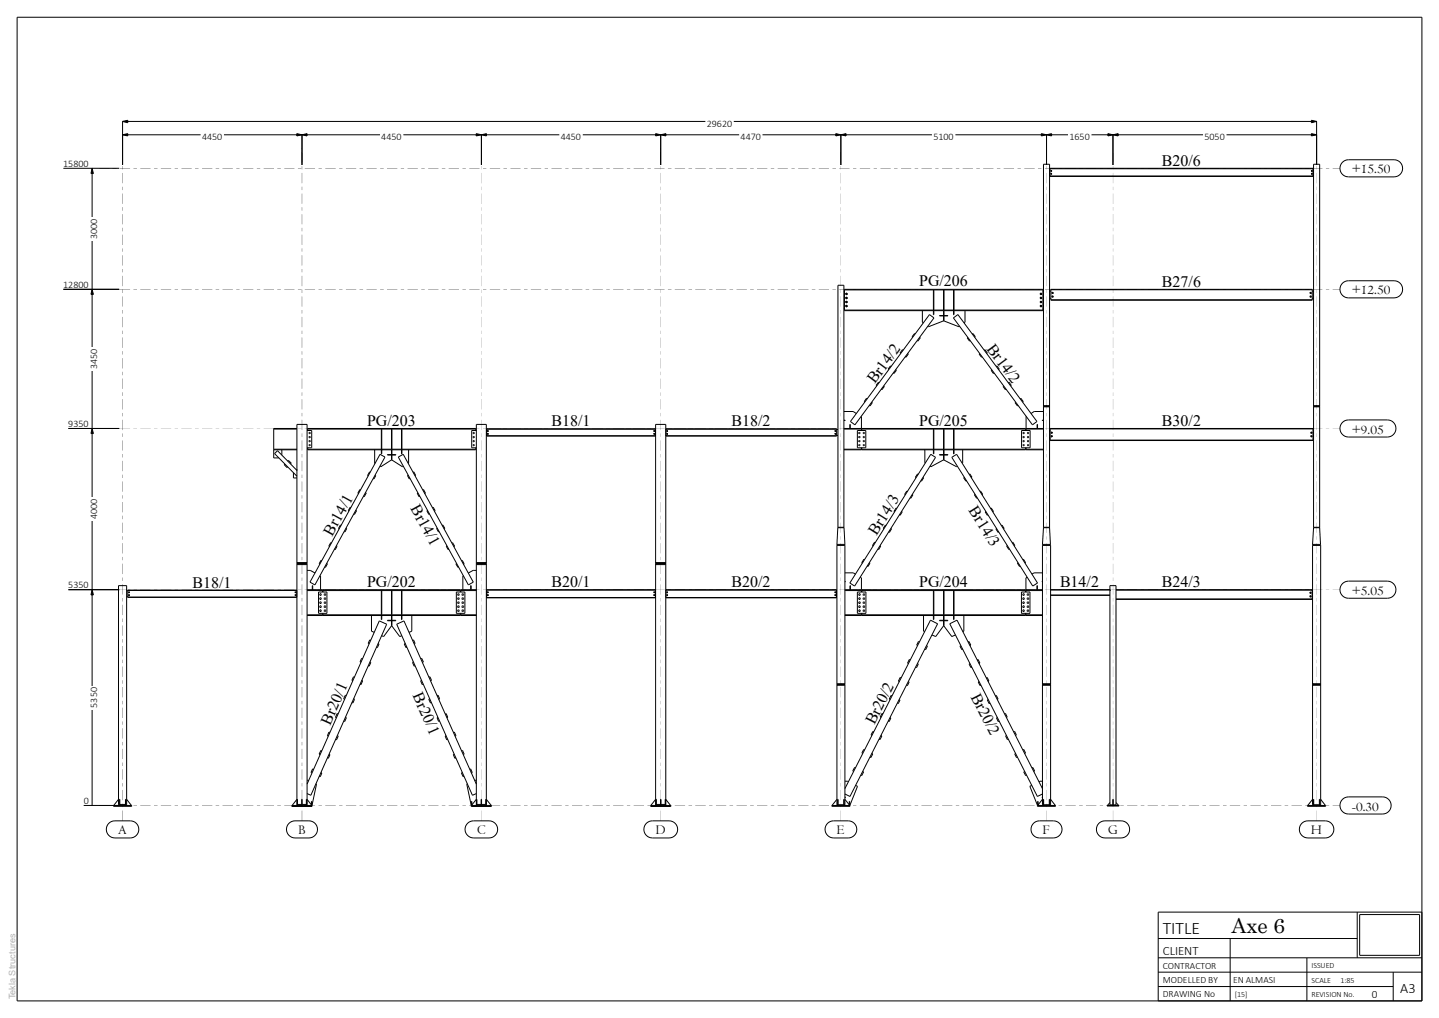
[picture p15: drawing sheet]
<svg xmlns="http://www.w3.org/2000/svg" width="420mm" height="297mm" viewBox="0 0 420 297" stroke-linecap="round" stroke-linejoin="round" font-family="sans-serif">
<defs><g id="words">
<text font-size="6" x="359.4" y="272.2">Axe 6</text>
<text font-size="5.1" x="339.4" y="272.4">TITLE</text>
<g font-size="4.7">
<text x="339.1" y="48.4">B20/6</text>
<text x="268.3" y="83.6">PG/206</text>
<text x="339.1" y="83.7">B27/6</text>
<text x="287.8" y="101.7" transform="rotate(53 287.8 101.7)">Br14/2</text>
<text x="255.3" y="112.1" transform="rotate(-54 255.3 112.1)">Br14/2</text>
<text x="107.1" y="124.2">PG/203</text>
<text x="161" y="124.4">B18/1</text>
<text x="213.5" y="124.4">B18/2</text>
<text x="268.3" y="124.2">PG/205</text>
<text x="339.1" y="124.2">B30/2</text>
<text x="119.7" y="148.3" transform="rotate(61 119.7 148.3)">Br14/1</text>
<text x="282.6" y="148.9" transform="rotate(58 282.6 148.9)">Br14/3</text>
<text x="96.9" y="156.5" transform="rotate(-61 96.9 156.5)">Br14/1</text>
<text x="255.8" y="156.4" transform="rotate(-58 255.8 156.4)">Br14/3</text>
<text x="56.2" y="171.4">B18/1</text>
<text x="107.1" y="171.2">PG/202</text>
<text x="161" y="171.3">B20/1</text>
<text x="213.5" y="171.3">B20/2</text>
<text x="268.3" y="171.2">PG/204</text>
<text x="309.4" y="171.3">B14/2</text>
<text x="339.1" y="171.3">B24/3</text>
<text x="120.4" y="202.8" transform="rotate(66 120.4 202.8)">Br20/1</text>
<text x="283.3" y="203.3" transform="rotate(63 283.3 203.3)">Br20/2</text>
<text x="96.4" y="211.7" transform="rotate(-66 96.4 211.7)">Br20/1</text>
<text x="255.2" y="211.6" transform="rotate(-63 255.2 211.6)">Br20/2</text>
</g>
<text font-size="4.2" x="408.7" y="289.8">A3</text>
<g font-size="4">
<text x="394.5" y="50.6">+15.50</text>
<text x="394.5" y="85.9">+12.50</text>
<text x="394.5" y="126.5">+9.05</text>
<text x="394.5" y="173.5">+5.05</text>
<text x="394.5" y="236.5">-0.30</text>
<text x="34.5" y="243.5">A</text>
<text x="87.1" y="243.5">B</text>
<text x="139.2" y="243.5">C</text>
<text x="191.4" y="243.5">D</text>
<text x="244.3" y="243.5">E</text>
<text x="304.4" y="243.5">F</text>
<text x="323.5" y="243.5">G</text>
<text x="382.7" y="243.5">H</text>
</g>
<text font-size="3.7" x="339.4" y="278.5">CLIENT</text>
<text font-size="3.3" x="400.3" y="291.3">0</text>
<g font-size="2.9">
<text x="59" y="40.8">4450</text>
<text x="111.3" y="40.8">4450</text>
<text x="163.7" y="40.8">4450</text>
<text x="206.3" y="37">29620</text>
<text x="216.2" y="40.8">4470</text>
<text x="272.4" y="40.8">5100</text>
<text x="312.1" y="40.8">1650</text>
<text x="351.5" y="40.8">5050</text>
<text x="18.5" y="48.6">15800</text>
<text x="28.4" y="69.7" transform="rotate(-90 28.4 69.7)">3000</text>
<text x="18.5" y="83.9">12800</text>
<text x="28.4" y="107.7" transform="rotate(-90 28.4 107.7)">3450</text>
<text x="19.9" y="124.5">9350</text>
<text x="28.4" y="151.5" transform="rotate(-90 28.4 151.5)">4000</text>
<text x="19.9" y="171.6">5350</text>
<text x="28.4" y="206.5" transform="rotate(-90 28.4 206.5)">5350</text>
<text x="24.4" y="234.5">0</text>
</g>
<g font-size="2.8">
<text x="339.4" y="286.8">MODELLED BY</text>
<text x="339.4" y="282.6">CONTRACTOR</text>
<text x="359.9" y="286.8">EN ALMASI</text>
<text x="339.4" y="291">DRAWING No</text>
</g>
<text font-size="2.7" fill="#b2b2b2" x="4.5" y="291.5" transform="rotate(-90 4.5 291.5)">Tekla Structures</text>
<g font-size="2.3">
<text x="382.8" y="286.7">SCALE</text>
<text x="382.8" y="282.5">ISSUED</text>
<text x="391.2" y="286.7">1:85</text>
<text x="360.4" y="290.9">[15]</text>
<text x="382.8" y="290.9">REVISION No.</text>
</g>
</g></defs>
<g fill="#000">
<path d="M29 49.1h3zM32.9 49.1h1.1zM35 49.1h3zM38.9 49.1h1.1zM40.9 49.1h3zM45 49.1h1zM46.9 49.1h3.1zM51 49.1h.9zM53 49.1h3zM56.9 49.1h1.1zM59 49.1h3zM62.9 49.1h1.1zM64.9 49.1h3zM69 49.1h.9zM71 49.1h3z"/>
<path d="M75 49.1h.9zM77 49.1h3zM80.9 49.1h1.1zM83 49.1h2.9zM87 49.1h1zM88.9 49.1h3zM93 49.1h.9zM95 49.1h3zM99 49.1h.9zM101 49.1h3zM104.9 49.1h1.1zM107 49.1h2.9zM111 49.1h1zM112.9 49.1h3.1zM117 49.1h.9z"/>
<path d="M119 49.1h3zM122.9 49.1h1.1zM125 49.1h3zM128.9 49.1h1.1zM130.9 49.1h3zM135 49.1h1zM136.9 49.1h3.1zM141 49.1h.9zM143 49.1h3zM146.9 49.1h1.1zM149 49.1h2.9zM153 49.1h1zM154.9 49.1h3zM159 49.1h.9zM161 49.1h3z"/>
<path d="M165 49.1h.9zM167 49.1h3zM170.9 49.1h1.1zM173 49.1h2.9zM177 49.1h1zM178.9 49.1h3zM183 49.1h.9zM185 49.1h3zM189 49.1h.9zM191 49.1h3zM194.9 49.1h1.1zM196.9 49.1h3zM201 49.1h1zM202.9 49.1h3.1zM207 49.1h.9z"/>
<path d="M209 49.1h3zM212.9 49.1h1.1zM215 49.1h3zM218.9 49.1h1.1zM220.9 49.1h3zM225 49.1h1zM226.9 49.1h3.1zM231 49.1h.9zM233 49.1h3zM236.9 49.1h1.1zM239 49.1h2.9zM243 49.1h1zM244.9 49.1h3zM249 49.1h.9zM251 49.1h3z"/>
<path d="M255 49.1h.9zM257 49.1h3zM260.9 49.1h1.1zM263 49.1h2.9zM267 49.1h1zM268.9 49.1h3zM273 49.1h.9zM275 49.1h3zM279 49.1h1zM281 49.1h3zM284.9 49.1h1.1zM286.9 49.1h3zM291 49.1h1zM292.9 49.1h3.1zM297 49.1h.9z"/>
<path d="M299 49.1h3zM302.9 49.1h1.1zM305 49.1h3zM308.9 49.1h1.1zM310.9 49.1h3zM315 49.1h1zM316.9 49.1h3.1zM321 49.1h.9zM323 49.1h3zM326.9 49.1h1.1zM329 49.1h2.9zM333 49.1h1zM334.9 49.1h3zM339 49.1h.9zM341 49.1h3z"/>
<path d="M345 49.1h.9zM347 49.1h3zM350.9 49.1h1.1zM353 49.1h2.9zM357 49.1h1zM358.9 49.1h3zM363 49.1h.9zM365 49.1h3zM368.9 49.1h1.1zM371 49.1h3zM374.9 49.1h1.1zM376.9 49.1h3zM381 49.1h1zM382.9 49.1h3.1zM387 49.1h.9zM389 49.1h2.1z"/>
<path d="M35.7 68.4l.1 3.1zM35.7 66.5l.1 1zM35.7 62.5l.1 2.9zM35.7 60.4l.1 1.1zM35.7 56.5l.1 3zM35.7 54.5l.1 1zM35.7 50.5l.1 3zM35.7 48.5l.1 .9zM35.7 44.4l.1 3.1z"/>
<path d="M88.1 68.4l.1 3.1zM88.1 66.5l.1 1zM88.1 62.5l.1 2.9zM88.1 60.4l.1 1.1zM88.1 56.5l.1 3zM88.1 54.5l.1 1zM88.1 50.5l.1 3zM88.1 48.5l.1 .9zM88.1 44.4l.1 3.1z"/>
<path d="M140.5 68.4v3.1zM140.5 66.5v1zM140.5 62.5v2.9zM140.5 60.4v1.1zM140.5 56.5v3zM140.5 54.5v1zM140.5 50.5v3zM140.5 48.5v.9zM140.5 44.4v3.1z"/>
<path d="M192.8 68.4l.1 3.1zM192.8 66.5l.1 1zM192.8 62.5l.1 2.9zM192.8 60.4l.1 1.1zM192.8 56.5l.1 3zM192.8 54.5l.1 1zM192.8 50.5l.1 3zM192.8 48.5l.1 .9zM192.8 44.4l.1 3.1z"/>
<path d="M245.4 68.4v3.1zM245.4 66.5v1zM245.4 62.5v2.9zM245.4 60.4v1.1zM245.4 56.5v3zM245.4 54.5v1zM245.4 50.5v3zM245.4 48.5v.9zM245.4 44.4v3.1z"/>
<path d="M305.4 68.4v3.1zM305.4 66.5v1zM305.4 62.5v2.9zM305.4 60.4v1.1zM305.4 56.5v3zM305.4 54.5v1zM305.4 50.5v3zM305.4 48.5v.9zM305.4 44.4v3.1z"/>
<path d="M324.8 68.4l.1 3.1zM324.8 66.5l.1 1zM324.8 62.5l.1 2.9zM324.8 60.4l.1 1.1zM324.8 56.5l.1 3zM324.8 54.5l.1 1zM324.8 50.5l.1 3zM324.8 48.5l.1 .9zM324.8 44.4l.1 3.1z"/>
<path d="M384.2 68.4l.1 3.1zM384.2 66.5l.1 1zM384.2 62.5l.1 2.9zM384.2 60.4l.1 1.1zM384.2 56.5l.1 3zM384.2 54.5l.1 1zM384.2 50.5l.1 3zM384.2 48.5l.1 .9zM384.2 44.4l.1 3.1z"/>
<path d="M29 84.4l3 .1zM32.9 84.4l1.1 .1zM35 84.4l3 .1zM38.9 84.4l1.1 .1zM40.9 84.4l3 .1zM45 84.4l1 .1zM46.9 84.4l3.1 .1zM51 84.4l.9 .1zM53 84.4l3 .1zM56.9 84.4l1.1 .1zM59 84.4l3 .1zM62.9 84.4l1.1 .1zM64.9 84.4l3 .1zM69 84.4l.9 .1zM71 84.4l3 .1z"/>
<path d="M35.7 92.5l.1 3zM35.7 90.5l.1 1zM35.7 86.5l.1 2.9zM35.7 84.5l.1 1zM35.7 80.5l.1 3zM35.7 78.5l.1 1zM35.7 74.5l.1 3zM35.7 72.5l.1 .9z"/>
<path d="M75 84.4l.9 .1zM77 84.4l3 .1zM80.9 84.4l1.1 .1zM83 84.4l2.9 .1zM87 84.4l1 .1zM88.9 84.4l3 .1zM93 84.4l.9 .1zM95 84.4l3 .1zM99 84.4l.9 .1zM101 84.4l3 .1zM104.9 84.4l1.1 .1zM107 84.4l2.9 .1zM111 84.4l1 .1zM112.9 84.4l3.1 .1zM117 84.4l.9 .1z"/>
<path d="M88.1 92.5l.1 3zM88.1 90.5l.1 1zM88.1 86.5l.1 2.9zM88.1 84.5l.1 1zM88.1 80.5l.1 3zM88.1 78.5l.1 1zM88.1 74.5l.1 3zM88.1 72.5l.1 .9z"/>
<path d="M119 84.4l3 .1zM122.9 84.4l1.1 .1zM125 84.4l3 .1zM128.9 84.4l1.1 .1zM130.9 84.4l3 .1zM135 84.4l1 .1zM136.9 84.4l3.1 .1zM141 84.4l.9 .1zM143 84.4l3 .1zM146.9 84.4l1.1 .1zM149 84.4l2.9 .1zM153 84.4l1 .1zM154.9 84.4l3 .1zM159 84.4l.9 .1zM161 84.4l3 .1z"/>
<path d="M140.5 92.5v3zM140.5 90.5v1zM140.5 86.5v2.9zM140.5 84.5v1zM140.5 80.5v3zM140.5 78.5v1zM140.5 74.5v3zM140.5 72.5v.9z"/>
<path d="M165 84.4l.9 .1zM167 84.4l3 .1zM170.9 84.4l1.1 .1zM173 84.4l2.9 .1zM177 84.4l1 .1zM178.9 84.4l3 .1zM183 84.4l.9 .1zM185 84.4l3 .1zM189 84.4l.9 .1zM191 84.4l3 .1zM194.9 84.4l1.1 .1zM196.9 84.4l3 .1zM201 84.4l1 .1zM202.9 84.4l3.1 .1zM207 84.4l.9 .1z"/>
<path d="M192.8 92.5l.1 3zM192.8 90.5l.1 1zM192.8 86.5l.1 2.9zM192.8 84.5l.1 1zM192.8 80.5l.1 3zM192.8 78.5l.1 1zM192.8 74.5l.1 3zM192.8 72.5l.1 .9z"/>
<path d="M209 84.4l3 .1zM212.9 84.4l1.1 .1zM215 84.4l3 .1zM218.9 84.4l1.1 .1zM220.9 84.4l3 .1zM225 84.4l1 .1zM226.9 84.4l3.1 .1zM231 84.4l.9 .1zM233 84.4l3 .1zM236.9 84.4l1.1 .1zM239 84.4l2.9 .1zM243 84.4l1 .1zM244.9 84.4l3 .1zM249 84.4l.9 .1zM251 84.4l3 .1z"/>
<path d="M245.4 92.5v3zM245.4 90.5v1zM245.4 86.5v2.9zM245.4 84.5v1zM245.4 80.5v3zM245.4 78.5v1zM245.4 74.5v3zM245.4 72.5v.9z"/>
<path d="M255 84.4l.9 .1zM257 84.4l3 .1zM260.9 84.4l1.1 .1zM263 84.4l2.9 .1zM267 84.4l1 .1zM268.9 84.4l3 .1zM273 84.4l.9 .1zM275 84.4l3 .1zM279 84.4l1 .1zM281 84.4l3 .1zM284.9 84.4l1.1 .1zM286.9 84.4l3 .1zM291 84.4l1 .1zM292.9 84.4l3.1 .1zM297 84.4l.9 .1z"/>
<path d="M299 84.4l3 .1zM302.9 84.4l1.1 .1zM305 84.4l3 .1zM308.9 84.4l1.1 .1zM310.9 84.4l3 .1zM315 84.4l1 .1zM316.9 84.4l3.1 .1zM321 84.4l.9 .1zM323 84.4l3 .1zM326.9 84.4l1.1 .1zM329 84.4l2.9 .1zM333 84.4l1 .1zM334.9 84.4l3 .1zM339 84.4l.9 .1zM341 84.4l3 .1z"/>
<path d="M305.4 92.5v3zM305.4 90.5v1zM305.4 86.5v2.9zM305.4 84.5v1zM305.4 80.5v3zM305.4 78.5v1zM305.4 74.5v3zM305.4 72.5v.9z"/>
<path d="M324.8 92.5l.1 3zM324.8 90.5l.1 1zM324.8 86.5l.1 2.9zM324.8 84.5l.1 1zM324.8 80.5l.1 3zM324.8 78.5l.1 1zM324.8 74.5l.1 3zM324.8 72.5l.1 .9z"/>
<path d="M345 84.4l.9 .1zM347 84.4l3 .1zM350.9 84.4l1.1 .1zM353 84.4l2.9 .1zM357 84.4l1 .1zM358.9 84.4l3 .1zM363 84.4l.9 .1zM365 84.4l3 .1zM368.9 84.4l1.1 .1zM371 84.4l3 .1zM374.9 84.4l1.1 .1zM376.9 84.4l3 .1zM381 84.4l1 .1zM382.9 84.4l3.1 .1zM387 84.4l.9 .1zM389 84.4l2.1 .1z"/>
<path d="M384.2 92.5l.1 3zM384.2 90.5l.1 1zM384.2 86.5l.1 2.9zM384.2 84.5l.1 1zM384.2 80.5l.1 3zM384.2 78.5l.1 1zM384.2 74.5l.1 3zM384.2 72.5l.1 .9z"/>
<path d="M35.7 116.5l.1 3zM35.7 114.5l.1 1zM35.7 110.4l.1 3zM35.7 108.5l.1 1zM35.7 104.5l.1 3zM35.7 102.4l.1 1.1zM35.7 98.5l.1 3zM35.7 96.5l.1 .9z"/>
<path d="M88.1 116.5l.1 3zM88.1 114.5l.1 1zM88.1 110.4l.1 3zM88.1 108.5l.1 1zM88.1 104.5l.1 3zM88.1 102.4l.1 1.1zM88.1 98.5l.1 3zM88.1 96.5l.1 .9z"/>
<path d="M140.5 116.5v3zM140.5 114.5v1zM140.5 110.4v3zM140.5 108.5v1zM140.5 104.5v3zM140.5 102.4v1.1zM140.5 98.5v3zM140.5 96.5v.9z"/>
<path d="M192.8 116.5l.1 3zM192.8 114.5l.1 1zM192.8 110.4l.1 3zM192.8 108.5l.1 1zM192.8 104.5l.1 3zM192.8 102.4l.1 1.1zM192.8 98.5l.1 3zM192.8 96.5l.1 .9z"/>
<path d="M245.4 116.5v3zM245.4 114.5v1zM245.4 110.4v3zM245.4 108.5v1zM245.4 104.5v3zM245.4 102.4v1.1zM245.4 98.5v3zM245.4 96.5v.9z"/>
<path d="M305.4 116.5v3zM305.4 114.5v1zM305.4 110.4v3zM305.4 108.5v1zM305.4 104.5v3zM305.4 102.4v1.1zM305.4 98.5v3zM305.4 96.5v.9z"/>
<path d="M324.8 116.5l.1 3zM324.8 114.5l.1 1zM324.8 110.4l.1 3zM324.8 108.5l.1 1zM324.8 104.5l.1 3zM324.8 102.4l.1 1.1zM324.8 98.5l.1 3zM324.8 96.5l.1 .9z"/>
<path d="M384.2 116.5l.1 3zM384.2 114.5l.1 1zM384.2 110.4l.1 3zM384.2 108.5l.1 1zM384.2 104.5l.1 3zM384.2 102.4l.1 1.1zM384.2 98.5l.1 3zM384.2 96.5l.1 .9z"/>
<path d="M29 125h3zM32.9 125h1.1zM35 125h3zM38.9 125h1.1zM40.9 125h3zM45 125h1zM46.9 125h3.1zM51 125h.9zM53 125h3zM56.9 125h1.1zM59 125h3zM62.9 125h1.1zM64.9 125h3zM69 125h.9zM71 125h3z"/>
<path d="M75 125h.9zM77 125h3zM80.9 125h1.1zM83 125h2.9zM87 125h1zM88.9 125h3zM93 125h.9zM95 125h3zM99 125h.9zM101 125h3zM104.9 125h1.1zM107 125h2.9zM111 125h1zM112.9 125h3.1zM117 125h.9z"/>
<path d="M119 125h3zM122.9 125h1.1zM125 125h3zM128.9 125h1.1zM130.9 125h3zM135 125h1zM136.9 125h3.1zM141 125h.9zM143 125h3zM146.9 125h1.1zM149 125h2.9zM153 125h1zM154.9 125h3zM159 125h.9zM161 125h3z"/>
<path d="M165 125h.9zM167 125h3zM170.9 125h1.1zM173 125h2.9zM177 125h1zM178.9 125h3zM183 125h.9zM185 125h3zM189 125h.9zM191 125h3zM194.9 125h1.1zM196.9 125h3zM201 125h1zM202.9 125h3.1zM207 125h.9z"/>
<path d="M209 125h3zM212.9 125h1.1zM215 125h3zM218.9 125h1.1zM220.9 125h3zM225 125h1zM226.9 125h3.1zM231 125h.9zM233 125h3zM236.9 125h1.1zM239 125h2.9zM243 125h1zM244.9 125h3zM249 125h.9zM251 125h3z"/>
<path d="M255 125h.9zM257 125h3zM260.9 125h1.1zM263 125h2.9zM267 125h1zM268.9 125h3zM273 125h.9zM275 125h3zM279 125h1zM281 125h3zM284.9 125h1.1zM286.9 125h3zM291 125h1zM292.9 125h3.1zM297 125h.9z"/>
<path d="M299 125h3zM302.9 125h1.1zM305 125h3zM308.9 125h1.1zM310.9 125h3zM315 125h1zM316.9 125h3.1zM321 125h.9zM323 125h3zM326.9 125h1.1zM329 125h2.9zM333 125h1zM334.9 125h3zM339 125h.9zM341 125h3z"/>
<path d="M345 125h.9zM347 125h3zM350.9 125h1.1zM353 125h2.9zM357 125h1zM358.9 125h3zM363 125h.9zM365 125h3zM368.9 125h1.1zM371 125h3zM374.9 125h1.1zM376.9 125h3zM381 125h1zM382.9 125h3.1zM387 125h.9zM389 125h2.1z"/>
<path d="M35.7 140.5l.1 3zM35.7 138.5l.1 .9zM35.7 134.4l.1 3.1zM35.7 132.5l.1 1zM35.7 128.5l.1 2.9zM35.7 126.4l.1 1.1zM35.7 122.5l.1 3zM35.7 120.5l.1 1z"/>
<path d="M88.1 140.5l.1 3zM88.1 138.5l.1 .9zM88.1 134.4l.1 3.1zM88.1 132.5l.1 1zM88.1 128.5l.1 2.9zM88.1 126.4l.1 1.1zM88.1 122.5l.1 3zM88.1 120.5l.1 1z"/>
<path d="M140.5 140.5v3zM140.5 138.5v.9zM140.5 134.4v3.1zM140.5 132.5v1zM140.5 128.5v2.9zM140.5 126.4v1.1zM140.5 122.5v3zM140.5 120.5v1z"/>
<path d="M192.8 140.5l.1 3zM192.8 138.5l.1 .9zM192.8 134.4l.1 3.1zM192.8 132.5l.1 1zM192.8 128.5l.1 2.9zM192.8 126.4l.1 1.1zM192.8 122.5l.1 3zM192.8 120.5l.1 1z"/>
<path d="M245.4 140.5v3zM245.4 138.5v.9zM245.4 134.4v3.1zM245.4 132.5v1zM245.4 128.5v2.9zM245.4 126.4v1.1zM245.4 122.5v3zM245.4 120.5v1z"/>
<path d="M305.4 140.5v3zM305.4 138.5v.9zM305.4 134.4v3.1zM305.4 132.5v1zM305.4 128.5v2.9zM305.4 126.4v1.1zM305.4 122.5v3zM305.4 120.5v1z"/>
<path d="M324.8 140.5l.1 3zM324.8 138.5l.1 .9zM324.8 134.4l.1 3.1zM324.8 132.5l.1 1zM324.8 128.5l.1 2.9zM324.8 126.4l.1 1.1zM324.8 122.5l.1 3zM324.8 120.5l.1 1z"/>
<path d="M384.2 140.5l.1 3zM384.2 138.5l.1 .9zM384.2 134.4l.1 3.1zM384.2 132.5l.1 1zM384.2 128.5l.1 2.9zM384.2 126.4l.1 1.1zM384.2 122.5l.1 3zM384.2 120.5l.1 1z"/>
<path d="M29 172l3 .1zM32.9 172l1.1 .1zM35 172l3 .1zM38.9 172l1.1 .1zM40.9 172l3 .1zM45 172l1 .1zM46.9 172l3.1 .1zM51 172l.9 .1zM53 172l3 .1zM56.9 172l1.1 .1zM59 172l3 .1zM62.9 172l1.1 .1zM64.9 172l3 .1zM69 172l.9 .1zM71 172l3 .1z"/>
<path d="M35.7 164.5l.1 3zM35.7 162.5l.1 .9zM35.7 158.5l.1 3zM35.7 156.5l.1 1zM35.7 152.5l.1 2.9zM35.7 150.4l.1 1.1zM35.7 146.5l.1 3zM35.7 144.5l.1 1z"/>
<path d="M75 172l.9 .1zM77 172l3 .1zM80.9 172l1.1 .1zM83 172l2.9 .1zM87 172l1 .1zM88.9 172l3 .1zM93 172l.9 .1zM95 172l3 .1zM99 172l.9 .1zM101 172l3 .1zM104.9 172l1.1 .1zM107 172l2.9 .1zM111 172l1 .1zM112.9 172l3.1 .1zM117 172l.9 .1z"/>
<path d="M88.1 164.5l.1 3zM88.1 162.5l.1 .9zM88.1 158.5l.1 3zM88.1 156.5l.1 1zM88.1 152.5l.1 2.9zM88.1 150.4l.1 1.1zM88.1 146.5l.1 3zM88.1 144.5l.1 1z"/>
<path d="M119 172l3 .1zM122.9 172l1.1 .1zM125 172l3 .1zM128.9 172l1.1 .1zM130.9 172l3 .1zM135 172l1 .1zM136.9 172l3.1 .1zM141 172l.9 .1zM143 172l3 .1zM146.9 172l1.1 .1zM149 172l2.9 .1zM153 172l1 .1zM154.9 172l3 .1zM159 172l.9 .1zM161 172l3 .1z"/>
<path d="M140.5 164.5v3zM140.5 162.5v.9zM140.5 158.5v3zM140.5 156.5v1zM140.5 152.5v2.9zM140.5 150.4v1.1zM140.5 146.5v3zM140.5 144.5v1z"/>
<path d="M165 172l.9 .1zM167 172l3 .1zM170.9 172l1.1 .1zM173 172l2.9 .1zM177 172l1 .1zM178.9 172l3 .1zM183 172l.9 .1zM185 172l3 .1zM189 172l.9 .1zM191 172l3 .1zM194.9 172l1.1 .1zM196.9 172l3 .1zM201 172l1 .1zM202.9 172l3.1 .1zM207 172l.9 .1z"/>
<path d="M192.8 164.5l.1 3zM192.8 162.5l.1 .9zM192.8 158.5l.1 3zM192.8 156.5l.1 1zM192.8 152.5l.1 2.9zM192.8 150.4l.1 1.1zM192.8 146.5l.1 3zM192.8 144.5l.1 1z"/>
<path d="M209 172l3 .1zM212.9 172l1.1 .1zM215 172l3 .1zM218.9 172l1.1 .1zM220.9 172l3 .1zM225 172l1 .1zM226.9 172l3.1 .1zM231 172l.9 .1zM233 172l3 .1zM236.9 172l1.1 .1zM239 172l2.9 .1zM243 172l1 .1zM244.9 172l3 .1zM249 172l.9 .1zM251 172l3 .1z"/>
<path d="M245.4 164.5v3zM245.4 162.5v.9zM245.4 158.5v3zM245.4 156.5v1zM245.4 152.5v2.9zM245.4 150.4v1.1zM245.4 146.5v3zM245.4 144.5v1z"/>
<path d="M255 172l.9 .1zM257 172l3 .1zM260.9 172l1.1 .1zM263 172l2.9 .1zM267 172l1 .1zM268.9 172l3 .1zM273 172l.9 .1zM275 172l3 .1zM279 172l1 .1zM281 172l3 .1zM284.9 172l1.1 .1zM286.9 172l3 .1zM291 172l1 .1zM292.9 172l3.1 .1zM297 172l.9 .1z"/>
<path d="M299 172l3 .1zM302.9 172l1.1 .1zM305 172l3 .1zM308.9 172l1.1 .1zM310.9 172l3 .1zM315 172l1 .1zM316.9 172l3.1 .1zM321 172l.9 .1zM323 172l3 .1zM326.9 172l1.1 .1zM329 172l2.9 .1zM333 172l1 .1zM334.9 172l3 .1zM339 172l.9 .1zM341 172l3 .1z"/>
<path d="M305.4 164.5v3zM305.4 162.5v.9zM305.4 158.5v3zM305.4 156.5v1zM305.4 152.5v2.9zM305.4 150.4v1.1zM305.4 146.5v3zM305.4 144.5v1z"/>
<path d="M324.8 164.5l.1 3zM324.8 162.5l.1 .9zM324.8 158.5l.1 3zM324.8 156.5l.1 1zM324.8 152.5l.1 2.9zM324.8 150.4l.1 1.1zM324.8 146.5l.1 3zM324.8 144.5l.1 1z"/>
<path d="M345 172l.9 .1zM347 172l3 .1zM350.9 172l1.1 .1zM353 172l2.9 .1zM357 172l1 .1zM358.9 172l3 .1zM363 172l.9 .1zM365 172l3 .1zM368.9 172l1.1 .1zM371 172l3 .1zM374.9 172l1.1 .1zM376.9 172l3 .1zM381 172l1 .1zM382.9 172l3.1 .1zM387 172l.9 .1zM389 172l2.1 .1z"/>
<path d="M384.2 164.5l.1 3zM384.2 162.5l.1 .9zM384.2 158.5l.1 3zM384.2 156.5l.1 1zM384.2 152.5l.1 2.9zM384.2 150.4l.1 1.1zM384.2 146.5l.1 3zM384.2 144.5l.1 1z"/>
<path d="M35.7 188.5l.1 3zM35.7 186.5l.1 .9zM35.7 182.5l.1 3zM35.7 180.5l.1 1zM35.7 176.4l.1 3zM35.7 174.5l.1 1zM35.7 170.5l.1 3zM35.7 168.5l.1 1z"/>
<path d="M88.1 188.5l.1 3zM88.1 186.5l.1 .9zM88.1 182.5l.1 3zM88.1 180.5l.1 1zM88.1 176.4l.1 3zM88.1 174.5l.1 1zM88.1 170.5l.1 3zM88.1 168.5l.1 1z"/>
<path d="M140.5 188.5v3zM140.5 186.5v.9zM140.5 182.5v3zM140.5 180.5v1zM140.5 176.4v3zM140.5 174.5v1zM140.5 170.5v3zM140.5 168.5v1z"/>
<path d="M192.8 188.5l.1 3zM192.8 186.5l.1 .9zM192.8 182.5l.1 3zM192.8 180.5l.1 1zM192.8 176.4l.1 3zM192.8 174.5l.1 1zM192.8 170.5l.1 3zM192.8 168.5l.1 1z"/>
<path d="M245.4 188.5v3zM245.4 186.5v.9zM245.4 182.5v3zM245.4 180.5v1zM245.4 176.4v3zM245.4 174.5v1zM245.4 170.5v3zM245.4 168.5v1z"/>
<path d="M305.4 188.5v3zM305.4 186.5v.9zM305.4 182.5v3zM305.4 180.5v1zM305.4 176.4v3zM305.4 174.5v1zM305.4 170.5v3zM305.4 168.5v1z"/>
<path d="M324.8 188.5l.1 3zM324.8 186.5l.1 .9zM324.8 182.5l.1 3zM324.8 180.5l.1 1zM324.8 176.4l.1 3zM324.8 174.5l.1 1zM324.8 170.5l.1 3zM324.8 168.5l.1 1z"/>
<path d="M384.2 188.5l.1 3zM384.2 186.5l.1 .9zM384.2 182.5l.1 3zM384.2 180.5l.1 1zM384.2 176.4l.1 3zM384.2 174.5l.1 1zM384.2 170.5l.1 3zM384.2 168.5l.1 1z"/>
<path d="M35.7 212.5l.1 3zM35.7 210.5l.1 1zM35.7 206.5l.1 3zM35.7 204.5l.1 1zM35.7 200.4l.1 3.1zM35.7 198.5l.1 1zM35.7 194.5l.1 3zM35.7 192.4l.1 1.1z"/>
<path d="M88.1 212.5l.1 3zM88.1 210.5l.1 1zM88.1 206.5l.1 3zM88.1 204.5l.1 1zM88.1 200.4l.1 3.1zM88.1 198.5l.1 1zM88.1 194.5l.1 3zM88.1 192.4l.1 1.1z"/>
<path d="M140.5 212.5v3zM140.5 210.5v1zM140.5 206.5v3zM140.5 204.5v1zM140.5 200.4v3.1zM140.5 198.5v1zM140.5 194.5v3zM140.5 192.4v1.1z"/>
<path d="M192.8 212.5l.1 3zM192.8 210.5l.1 1zM192.8 206.5l.1 3zM192.8 204.5l.1 1zM192.8 200.4l.1 3.1zM192.8 198.5l.1 1zM192.8 194.5l.1 3zM192.8 192.4l.1 1.1z"/>
<path d="M245.4 212.5v3zM245.4 210.5v1zM245.4 206.5v3zM245.4 204.5v1zM245.4 200.4v3.1zM245.4 198.5v1zM245.4 194.5v3zM245.4 192.4v1.1z"/>
<path d="M305.4 212.5v3zM305.4 210.5v1zM305.4 206.5v3zM305.4 204.5v1zM305.4 200.4v3.1zM305.4 198.5v1zM305.4 194.5v3zM305.4 192.4v1.1z"/>
<path d="M324.8 212.5l.1 3zM324.8 210.5l.1 1zM324.8 206.5l.1 3zM324.8 204.5l.1 1zM324.8 200.4l.1 3.1zM324.8 198.5l.1 1zM324.8 194.5l.1 3zM324.8 192.4l.1 1.1z"/>
<path d="M384.2 212.5l.1 3zM384.2 210.5l.1 1zM384.2 206.5l.1 3zM384.2 204.5l.1 1zM384.2 200.4l.1 3.1zM384.2 198.5l.1 1zM384.2 194.5l.1 3zM384.2 192.4l.1 1.1z"/>
<path d="M29 234.9l3 .1zM32.9 234.9l1.1 .1zM35 234.9l3 .1zM38.9 234.9l1.1 .1zM40.9 234.9l3 .1zM45 234.9l1 .1zM46.9 234.9l3.1 .1zM51 234.9l.9 .1zM53 234.9l3 .1zM56.9 234.9l1.1 .1zM59 234.9l3 .1zM62.9 234.9l1.1 .1zM64.9 234.9l3 .1zM69 234.9l.9 .1zM71 234.9l3 .1z"/>
<path d="M35.7 236.5l.1 3zM35.7 234.5l.1 1zM35.7 230.5l.1 3zM35.7 228.5l.1 .9zM35.7 224.4l.1 3.1zM35.7 222.5l.1 1zM35.7 218.5l.1 2.9zM35.7 216.4l.1 1.1z"/>
<path d="M75 234.9l.9 .1zM77 234.9l3 .1zM80.9 234.9l1.1 .1zM83 234.9l2.9 .1zM87 234.9l1 .1zM88.9 234.9l3 .1zM93 234.9l.9 .1zM95 234.9l3 .1zM99 234.9l.9 .1zM101 234.9l3 .1zM104.9 234.9l1.1 .1zM107 234.9l2.9 .1zM111 234.9l1 .1zM112.9 234.9l3.1 .1zM117 234.9l.9 .1z"/>
<path d="M88.1 236.5l.1 3zM88.1 234.5l.1 1zM88.1 230.5l.1 3zM88.1 228.5l.1 .9zM88.1 224.4l.1 3.1zM88.1 222.5l.1 1zM88.1 218.5l.1 2.9zM88.1 216.4l.1 1.1z"/>
<path d="M119 234.9l3 .1zM122.9 234.9l1.1 .1zM125 234.9l3 .1zM128.9 234.9l1.1 .1zM130.9 234.9l3 .1zM135 234.9l1 .1zM136.9 234.9l3.1 .1zM141 234.9l.9 .1zM143 234.9l3 .1zM146.9 234.9l1.1 .1zM149 234.9l2.9 .1zM153 234.9l1 .1zM154.9 234.9l3 .1zM159 234.9l.9 .1zM161 234.9l3 .1z"/>
<path d="M140.5 236.5v3zM140.5 234.5v1zM140.5 230.5v3zM140.5 228.5v.9zM140.5 224.4v3.1zM140.5 222.5v1zM140.5 218.5v2.9zM140.5 216.4v1.1z"/>
<path d="M165 234.9l.9 .1zM167 234.9l3 .1zM170.9 234.9l1.1 .1zM173 234.9l2.9 .1zM177 234.9l1 .1zM178.9 234.9l3 .1zM183 234.9l.9 .1zM185 234.9l3 .1zM189 234.9l.9 .1zM191 234.9l3 .1zM194.9 234.9l1.1 .1zM196.9 234.9l3 .1zM201 234.9l1 .1zM202.9 234.9l3.1 .1zM207 234.9l.9 .1z"/>
<path d="M192.8 236.5l.1 3zM192.8 234.5l.1 1zM192.8 230.5l.1 3zM192.8 228.5l.1 .9zM192.8 224.4l.1 3.1zM192.8 222.5l.1 1zM192.8 218.5l.1 2.9zM192.8 216.4l.1 1.1z"/>
<path d="M209 234.9l3 .1zM212.9 234.9l1.1 .1zM215 234.9l3 .1zM218.9 234.9l1.1 .1zM220.9 234.9l3 .1zM225 234.9l1 .1zM226.9 234.9l3.1 .1zM231 234.9l.9 .1zM233 234.9l3 .1zM236.9 234.9l1.1 .1zM239 234.9l2.9 .1zM243 234.9l1 .1zM244.9 234.9l3 .1zM249 234.9l.9 .1zM251 234.9l3 .1z"/>
<path d="M245.4 236.5v3zM245.4 234.5v1zM245.4 230.5v3zM245.4 228.5v.9zM245.4 224.4v3.1zM245.4 222.5v1zM245.4 218.5v2.9zM245.4 216.4v1.1z"/>
<path d="M255 234.9l.9 .1zM257 234.9l3 .1zM260.9 234.9l1.1 .1zM263 234.9l2.9 .1zM267 234.9l1 .1zM268.9 234.9l3 .1zM273 234.9l.9 .1zM275 234.9l3 .1zM279 234.9l1 .1zM281 234.9l3 .1zM284.9 234.9l1.1 .1zM286.9 234.9l3 .1zM291 234.9l1 .1zM292.9 234.9l3.1 .1zM297 234.9l.9 .1z"/>
<path d="M299 234.9l3 .1zM302.9 234.9l1.1 .1zM305 234.9l3 .1zM308.9 234.9l1.1 .1zM310.9 234.9l3 .1zM315 234.9l1 .1zM316.9 234.9l3.1 .1zM321 234.9l.9 .1zM323 234.9l3 .1zM326.9 234.9l1.1 .1zM329 234.9l2.9 .1zM333 234.9l1 .1zM334.9 234.9l3 .1zM339 234.9l.9 .1zM341 234.9l3 .1z"/>
<path d="M305.4 236.5v3zM305.4 234.5v1zM305.4 230.5v3zM305.4 228.5v.9zM305.4 224.4v3.1zM305.4 222.5v1zM305.4 218.5v2.9zM305.4 216.4v1.1z"/>
<path d="M324.8 236.5l.1 3zM324.8 234.5l.1 1zM324.8 230.5l.1 3zM324.8 228.5l.1 .9zM324.8 224.4l.1 3.1zM324.8 222.5l.1 1zM324.8 218.5l.1 2.9zM324.8 216.4l.1 1.1z"/>
<path d="M345 234.9l.9 .1zM347 234.9l3 .1zM350.9 234.9l1.1 .1zM353 234.9l2.9 .1zM357 234.9l1 .1zM358.9 234.9l3 .1zM363 234.9l.9 .1zM365 234.9l3 .1zM368.9 234.9l1.1 .1zM371 234.9l3 .1zM374.9 234.9l1.1 .1zM376.9 234.9l3 .1zM381 234.9l1 .1zM382.9 234.9l3.1 .1zM387 234.9l.9 .1zM389 234.9l2.1 .1z"/>
<path d="M384.2 236.5l.1 3zM384.2 234.5l.1 1zM384.2 230.5l.1 3zM384.2 228.5l.1 .9zM384.2 224.4l.1 3.1zM384.2 222.5l.1 1zM384.2 218.5l.1 2.9zM384.2 216.4l.1 1.1z"/>
</g>
<g fill="none" stroke="#000" stroke-width=".29">
<path d="M5 5h410v287h-410zM306.3 51.2h.2M306.3 49.4h.2M306.5 49.1h76.7v2.4h-76.7zM306.5 51.3h76.7M306.5 49.2h76.7M306.7 49.9v.1M306.7 49.8v.1M306.7 50.6v.1M306.7 50.8h.1M306.7 50h.2M306.7 50.6h.2"/>
<path d="M306.7 50.6v.2l.3-.1M306.7 49.9h.1M306.9 49.7l-.2 .2M306.9 49.7l.1 .2M306.9 50.6l.1 .1M306.9 49.8l.1 .1M307 49.9l-.1 .1M307 50.7l-.1 .1M382.7 49.9l.1 .1M382.7 50.8h.1M382.8 49.8l-.1 .1M382.8 50.6l-.1 .1"/>
<path d="M382.8 50h.1M382.8 49.7h.1M382.8 49.7l-.1 .2M382.8 50.6l.1 .2M382.8 50.6h.1M382.8 49.8h.1zM382.8 50.6l.1 .1zM382.8 50.8h.1M382.9 49.8l.1 .1M382.9 50.6l.1 .1M382.9 49.7v.3M382.9 50.6v.2"/>
<path d="M383 49.9l-.1 .1M383 50.7l-.1 .1M383.2 51.2h.2M383.2 49.4h.2M391.8 47.3l.8-.5 1-.2h13.3a2.5 2.5 0 0 1 2.5 2.5 2.5 2.5 0 0 1-2.5 2.5h-13.3a2.49 2.49 0 0 1-2.3-1.5 2.49 2.49 0 0 1 .5-2.8zM246.3 90h.2M246.3 85h.2M246.5 84.4h57.9v6.2h-57.9zM246.5 90.5h57.9M246.5 84.6h57.9M246.9 88l.2-.1 .2 .3-.3 .1zM246.9 85.6l.4 .1-.2 .3-.3-.2z"/>
<path d="M246.9 86.7l.4 .2-.2 .3-.3-.2zM246.9 89.1l.4 .2-.2 .2-.3-.1zM246.9 85.6l.4 .2-.2 .1h-.2zM246.9 86.7l.4 .2-.2 .2h-.2zM246.9 87.9l.4 .2-.2 .2h-.2zM246.9 89.1l.4 .2-.2 .2h-.2zM247 85.6l.1 .2zM247 86.8l.1 .2zM247 88l.1 .2zM247 89.2l.1 .2zM267.1 97.4l-.2-.1-.7 1 .2 .1M268.4 98.4l.2 .1-.7 1-.2-.1"/>
<path d="M269.2 90.6v3.4l.3 .2M270.8 95.2l.2 .1 4.4-1.7 4.5 1.7 .2-.1M271.3 91.8l1.3 .9-23.1 31.2-1.3-.9zM272.4 84.6l.1 5.8zM272.4 90.6v1.2l.1-1.2M275.4 84.6l.1 5.8zM275.4 90.6v3l.1-3M275.4 92.1h-1.2l1.2 .1M275.5 92.1h1.1l-1.1 .1M278.3 92.7l1.3-.9 23 31.2-1.3 .9zM278.3 84.6l.1 5.8zM278.3 90.6v1.2l.1-1.2"/>
<path d="M281.6 90.6v3.4l-.2 .2M282.4 98.4l-.1 .1 .7 1 .1-.1M283.8 97.4l.2-.1 .6 1-.1 .1M303.7 85.6h.3l-.2 .4-.2-.2zM303.7 86.7l.3 .1-.2 .4-.2-.2zM303.7 89.1l.3 .1-.1 .3-.3-.1zM303.7 85.6l.3 .2-.1 .1-.3-.1zM303.7 86.7l.3 .2-.1 .2-.3-.2zM303.7 87.9l.3 .2-.1 .2-.3-.2zM303.7 89.1l.3 .2-.1 .2-.3-.2zM303.7 85.6l.2 .2zM303.7 86.8l.2 .2z"/>
<path d="M303.7 88l.2 .2zM303.7 89.2l.2 .2zM304.4 90h.1M304.4 85h.1M306.3 87h.4M306.3 84.9h.4M306.7 84.5h76.3M306.7 84.4h76.3v3.2h-76.3zM306.7 87.5h76.3M307 85.5l.1 .1 .3-.1M307 85.5l.1-.2 .3 .2M307 85.6h.1"/>
<path d="M307 86.6l.1 .1M307.1 85.3l-.1 .1M307.1 86.4l-.1 .1M307.1 86.4v.3M307.1 86.7h.2M307.1 86.4h.2M307.1 85.4l.2 .2zM307.1 86.4l.2 .2zM307.3 85.3l.1 .1M307.3 86.4l.1 .1M307.4 85.5l-.1 .1M307.4 86.5l-.1 .2"/>
<path d="M382.3 85.5l.1 .1 .3-.1M382.3 85.5l.1-.2 .3 .2M382.4 85.6h.1M382.4 86.6v.1M382.4 85.3v.1M382.4 86.4v.1M382.4 86.7h.2M382.4 86.4h.2M382.4 86.4v.3M382.5 85.4l.1 .2zM382.5 86.4l.1 .2zM382.6 85.3l.1 .1"/>
<path d="M382.6 86.4l.1 .1M382.7 85.5l-.1 .1M382.7 86.5l-.1 .2M383 87h.4M383 84.9h.4M391.8 82.6l.8-.5 1-.2h13.3a2.5 2.5 0 0 1 2.5 2.5 2.5 2.5 0 0 1-2.5 2.5h-13.3a2.51 2.51 0 0 1-2.3-1.5 2.51 2.51 0 0 1 .5-2.8zM253.1 116.4l-.2-.2-.7 1 .2 .1M254.4 117.3l.2 .2-.7 .9-.2-.1M256.6 111.6l-.2-.1-.7 .9 .2 .2M257.9 112.6l.2 .1-.7 1-.2-.2M260.1 106.9l-.2-.1-.7 .9 .2 .2M261.4 107.9l.2 .1-.7 1-.2-.2"/>
<path d="M263.6 102.2l-.2-.2-.7 1 .2 .1M264.9 103.2l.2 .1-.7 .9-.2-.1M286 103.2l-.2 .1 .7 .9 .1-.1M287.3 102.2l.1-.2 .8 1-.2 .1M289.4 107.9l-.1 .1 .6 1 .3-.2M290.7 106.9l.3-.1 .6 .9-.1 .2M292.9 112.6l-.2 .1 .8 1 .1-.2M294.3 111.6l.2-.1 .6 .9-.1 .2M296.4 117.3l-.2 .2 .8 .9 .1-.1M297.8 116.4l.1-.2 .8 1-.3 .1M304.5 118.7h1.8M304.5 118.5h1.8"/>
<path d="M304.5 118.4h1.8M383.4 118.7h1.7M383.4 118.5h1.7M383.4 118.4h1.7M79.9 131.2h6.8M79.9 131.1h6.8M79.9 125.2h6.8M82.3 132.7l-.1 .1M82.3 131.2v1.5M83.1 135.3l-.2 .2 .8 .9 .2-.2M83.9 134.5l.3-.2 .8 .8-.2 .2M85.6 138v1.4h1.1"/>
<path d="M85.7 138h-.1M86.5 137.1h.1M86.5 137.1h.2M86.7 125h-6.8v8.6h1.5M86.7 137.2l-5.7-5.7-.9 .8 6.6 6.6M89.6 125.6h1.4v5h-1.4M89.8 125.6v-.6h49.1v.6M89.8 130.6v.6h49.1v-.6M89.8 131.1h49.1M89.8 125.2h49.1M90.3 126.1l.3 .3-.1 .1h-.2zM90.3 127.3l.3 .2-.1 .2h-.2z"/>
<path d="M90.3 128.5l.3 .2-.1 .2h-.2zM90.3 129.7l.3 .2-.1 .1h-.2zM108 137.8l-.1-.1-.6 1 .2 .1M109.3 131.2l.2 4.1M109.5 138.6l.2 .1-.6 1-.2-.1M110.9 136.1l.2 .1 3.2-2 3.2 2 .2-.1M110.9 132.5l1.5 .8-20.5 37.3-1.4-.8zM111.3 125.2v5.8M111.3 131.2v1.2l.1-1.2M111.4 125.2v5.8M114.3 125.2v5.8M114.3 131.2v3l.1-3"/>
<path d="M114.3 132.6h-1.2l1.2 .2M114.4 125.2v5.8M114.4 132.6h1.1l-1.1 .2M116.2 133.3l1.5-.8 20.4 37.3-1.4 .8zM117.2 125.2v5.8M117.2 131.2v1.2l.1-1.2M117.3 125.2v5.8M119.1 138.6l-.2 .1 .6 1 .2-.1M119.3 131.2l-.1 4.1M120.6 137.8l.2-.1 .5 1-.2 .1M138.1 126.1l.4 .3-.2 .1h-.2zM138.1 127.3l.4 .2-.2 .2h-.2z"/>
<path d="M138.1 128.5l.4 .2-.2 .2h-.2zM138.1 129.7l.4 .2-.2 .1h-.2zM139 125.6h-1.3v5h1.3M141.9 127h.1M141.9 125.3h.1M142 127.1h49.3M142 125.2h49.3M142.2 125.8l.1 .1M142.2 126.6l.1 .1M142.2 126.7h.1M142.3 125.6l-.1 .1M142.3 126.5l-.1 .1"/>
<path d="M142.3 125.9h.2M142.3 125.6h.2M142.3 126.7h.2M142.3 125.6l-.1 .2M142.3 126.6l.1 .1zM142.3 125.7l.1 .1zM142.3 125.6h.1M142.3 125.9h.1M142.3 126.4h.1M142.3 126.7h.1M142.5 125.6v.1M142.5 126.5v.2"/>
<path d="M142.5 126.4l-.3 .2M142.5 125.6v.3M142.5 126.4v.3M142.5 125.8v.1M190.8 126.6l.1 .1M190.8 125.8l.1 .1M190.8 126.7h.1M190.9 125.6l-.1 .1M190.9 126.5l-.1 .1M190.9 125.9h.2M190.9 125.6h.2M190.9 126.7h.2"/>
<path d="M190.9 125.6v.3M190.9 126.6l.1 .1zM190.9 125.7l.1 .1zM190.9 125.6h.1M190.9 125.9h.1M190.9 126.4h.1M190.9 126.7h.1M191.1 125.6v.1M191.1 126.5v.1M191.1 126.4l-.3 .2M191.1 125.6v.2M191.1 126.4v.2"/>
<path d="M191.1 125.8v.1M191.1 126.6v.1M191.3 125.1h-49.3v2.1h49.3M191.3 127h.1M191.3 125.3h.1M194.3 127h.1M194.3 125.3h.1M194.4 127.1h49.8M194.4 125.2h49.8M194.4 125.1h49.8v2.1h-49.8zM194.6 125.8v.1M194.6 126.6v.1"/>
<path d="M194.6 125.6v.1M194.6 126.5v.1M194.6 126.7h.1M194.6 125.9h.2M194.6 125.6h.2M194.6 125.6v.2M194.6 126.7h.2M194.6 126.4h.2M194.6 126.4v.2M194.7 126.6l.1 .1zM194.7 125.7l.1 .1zM194.7 125.6h.1"/>
<path d="M194.7 125.9h.1M194.7 126.4h.1M194.7 126.7h.1M194.8 125.6l.1 .2M194.8 126.4l.1 .2M194.8 125.6l.1 .1M194.8 126.5l.1 .1M194.9 125.8l-.1 .1M194.9 126.6l-.1 .1M243.7 125.8v.1M243.7 126.7h.1M243.7 126.6v.1"/>
<path d="M243.7 125.6v.1M243.7 126.5v.1M243.7 125.9h.2M243.7 125.6h.2M243.7 126.7h.2M243.7 125.6v.2M243.8 125.7l.1 .1zM243.8 125.6h.1M243.8 125.9h.1M243.8 126.5v.2zM243.8 126.4h.1M243.8 126.7h.1"/>
<path d="M243.9 125.6l.1 .1M243.9 126.5l.1 .1M243.9 126.4l-.2 .2M243.9 125.6l.1 .2M243.9 126.4l.1 .2M244 125.8l-.1 .1M244 126.6l-.1 .1M244.2 127h.4M244.2 125.3h.4M246.3 131.1h5.1M246.3 125.2h5.1M246.3 125h5.1"/>
<path d="M246.3 120.1h2.7l.9 .5M246.3 122.6h.4l-.4 .1M246.5 125v.2M248 125v-1.2l.2 1.2M250.2 125.6h2.5v5h-2.5zM250.7 126.1l.3 .3-.1 .1-.3-.1zM250.7 127.3l.3 .2-.1 .2-.3-.2zM250.7 128.5l.3 .2-.1 .2-.3-.2zM250.7 129.7l.3 .2-.1 .1-.3-.1zM251.3 121.5l.1 4.1M251.4 130.6v.6h-5.1M251.5 130.6v.6h47.8v-.6"/>
<path d="M251.5 131.1h47.8M251.5 125.2h47.8M251.5 125.6v-.6h47.8v.6M252 126.1h.2v.4l-.3-.1zM252 127.3h.2v.4l-.3-.2zM252 128.5h.2v.4l-.3-.2zM252 129.7h.2v.3l-.3-.1zM268 138.4l-.2-.1-.6 .9 .2 .2M269.4 139.3l.2 .1-.7 1-.1-.2M269.9 131.2l.1 3.9M271.4 136l.3 .2 3.7-2 3.8 2 .2-.2M271.7 132.5l1.3 .9-23.6 37.6-1.4-.9z"/>
<path d="M272.4 131.2v1.2l.1-1.2M272.4 125.2v5.8M272.5 125.2v5.8M275.4 125.2v5.8M275.4 131.2v3l.1-3M275.4 132.6h-1.2l1.2 .2M275.5 125.2v5.8M275.5 132.6h1.1l-1.1 .2M277.8 133.4l1.4-.9 23.6 37.6-1.4 .9zM278.3 131.2v1.2l.1-1.2M278.3 125.2v5.8M278.4 125.2v5.8"/>
<path d="M281 131.2l-.2 3.9M281.5 139.3l-.2 .1 .6 1 .2-.2M282.9 138.4l.1-.1 .7 .9-.2 .2M298.2 125.6h2.5v5h-2.5zM298.7 126.1h.2v.4l-.4-.1zM298.7 127.3h.2v.4l-.4-.2zM298.7 128.5h.2v.4l-.4-.2zM298.7 129.7h.2v.3l-.4-.1zM299.5 130.6v.6h5M299.5 131.1h5M299.5 125.2h5M299.5 125h5"/>
<path d="M299.5 121.5v4.1M299.9 126.1l.4 .3-.2 .1h-.2zM299.9 127.3l.4 .2-.2 .2h-.2zM299.9 128.5l.4 .2-.2 .2h-.2zM299.9 129.7l.4 .2-.2 .1h-.2zM302.7 125v-1.2l.1 1.2M304.4 125v.2M304.5 120.1h-2.7l-.9 .5M304.5 122.6h-.3l.3 .1M306.3 127.8h.2M306.3 125.7h.2M306.5 125h76.7v3.5h-76.7z"/>
<path d="M306.5 128.4h76.7M306.5 125.1h76.7M306.8 126.3v.1M306.8 127.4h.1M306.8 126.2l.1 .2M306.8 126.1v.1M306.8 127.2v.1M306.9 126.1h.1M306.9 126.4h.1M306.9 127.1h.1M306.9 127.5h.1M306.9 126.1l-.1 .1"/>
<path d="M306.9 127.1v.4M306.9 126.1l.1 .2zM306.9 127.2l.1 .2zM307 126.1l.1 .1M307 127.2l.1 .1M307 127.1l.1 .2M307.1 126.2l-.1 .2M307.1 127.3l-.1 .1M307.1 127.3l-.1 .2M382.6 126.2l.1 .2M382.6 126.3l.1 .1M382.6 127.4h.1"/>
<path d="M382.7 126.1l-.1 .1M382.7 127.2l-.1 .1M382.7 127.1l.2 .2-.1 .2-.2-.2zM382.7 126.4h.1M382.7 126.1h.1M382.7 126.1l.1 .2zM382.7 127.2l.1 .2zM382.8 126.1l.1 .1M382.9 126.1v.1M382.9 127.2v.1M382.9 126.2v.2M382.9 127.3v.1"/>
<path d="M382.9 126.2l-.1 .2M383.2 127.8h.2M383.2 125.7h.2M391.8 123.2l.8-.5 1-.2h11.3a2.5 2.5 0 0 1 2.5 2.5 2.5 2.5 0 0 1-2.5 2.5h-11.3a2.51 2.51 0 0 1-2.3-1.5 2.51 2.51 0 0 1 .5-2.8zM96.7 158.4l-.2-.1-.5 1 .2 .2M98.2 159.2l.2 .1-.6 1.1-.2-.2M99.6 153.3l-.2-.1-.6 1 .2 .1M101 154l.2 .2-.5 1-.2-.1M102.4 148.1l-.2-.1-.6 1 .2 .1M103.8 148.9l.3 .1-.6 1.1-.2-.2M105.2 143l-.2-.2-.6 1.1 .2 .1M106.7 143.8h.2l-.6 1.1-.2-.1"/>
<path d="M122 143.8h-.2l.5 1.1 .2-.1M123.4 143l.2-.2 .6 1.1-.2 .1M124.8 148.9l-.2 .1 .5 1.1 .2-.2M126.2 148.1l.2-.1 .6 1-.2 .1M127.6 154l-.2 .2 .6 1 .2-.1M129 153.3l.2-.1 .6 1-.2 .1M130.4 159.2l-.2 .1 .6 1.1 .2-.2M131.9 158.4l.2-.1 .6 1-.2 .2M244.3 158.8h2.3M244.3 158.8v76.2M244.3 159.1h2.3M244.5 154h1.8"/>
<path d="M244.5 154l-.2 4.8M244.6 153.8l-.1 .2M244.6 153.8v-70.6h1.7v70.6M244.6 153.8h1.7M246.3 153.8v.2M246.3 154l.3 4.8M246.6 158.8v76.2M255.5 158.3l-.2-.1-.7 1 .2 .1M256.9 159.2l.1 .1-.5 1-.3-.1M258.6 153.3l-.2-.1-.6 1 .2 .1M260 154.2l.2 .1-.6 1-.2-.1M261.7 148.3l-.2-.1-.6 1 .2 .1"/>
<path d="M263.1 149.2l.2 .1-.6 1-.2-.1M264.9 143.3h-.2l-.7 .9 .2 .2M266.3 144.2l.1 .2-.6 1-.2-.2M284.6 144.2l-.2 .2 .6 1 .2-.2M286 143.3h.2l.6 .9-.2 .2M287.7 149.2l-.2 .1 .7 1 .1-.1M289.1 148.3l.2-.1 .6 1-.2 .1M290.9 154.2l-.2 .1 .6 1 .2-.1M292.3 153.3l.1-.1 .7 1-.2 .1M294 159.2l-.2 .1 .6 1 .2-.1M295.4 158.3l.2-.1 .6 1-.2 .1M304.2 158.8h2.4"/>
<path d="M304.2 158.8v76.2M304.2 159.1h2.4M304.5 154h1.8M304.5 153.8h1.8M304.5 154v-106.1h1.8v106.1M304.5 154l-.3 4.8M306.3 154l.3 4.8M306.6 158.8v.3M306.6 159.1v75.9M383.1 158.8h2.3M383.1 159.1h2.3M383.1 158.8v76.2"/>
<path d="M383.4 154h1.7M383.4 154v-106.1h1.7v106.1M383.4 153.8h1.7M383.4 154l-.3 4.8M385.1 154l.3 4.8M385.4 158.8v.3M385.4 159.1v75.9M37 174.1h.3M37 172.3h.3M37.3 172.3h49.3M37.3 174.2h49.3M37.3 172.2h49.3v2.1h-49.3z"/>
<path d="M37.5 172.8l.1 .1M37.5 172.7v.1M37.5 172.9h.1M37.5 173.5v.1M37.5 173.7h.1M37.6 172.7h.1M37.6 173.5l.1 .3M37.6 173.5h.1M37.6 172.7l-.1 .1M37.6 172.8h.1M37.6 173h.1M37.6 173.7h.1"/>
<path d="M37.6 173.8h.1M37.7 172.7l.1 .1M37.7 173.5l.1 .1M37.8 172.7v.1M37.8 173.5v.1M37.8 172.8v.1M37.8 173.6v.1M37.8 172.8l-.2 .1M37.8 173.6l-.1 .2M86.1 172.8l.1 .1M86.1 172.7v.1M86.1 172.9h.1"/>
<path d="M86.1 173.5v.1M86.1 173.7h.1M86.2 172.8h.1M86.2 172.7h.1M86.2 173h.1M86.2 173.5h.1M86.2 173.8h.1M86.2 172.7l.2 .1M86.2 173.5l.2 .1M86.2 172.7l-.1 .1M86.2 173.5v.3M86.2 173.7h.1"/>
<path d="M86.4 172.7v.1M86.4 173.5v.1M86.4 172.8v.1M86.4 173.6v.1M86.4 172.8l-.2 .1M86.4 173.6l-.2 .2M86.6 174.1h.1M86.6 172.3h.1M86.7 164.4h2.9M86.7 164.7h2.9M86.7 164.1h2.9M89.6 179.4h4.5"/>
<path d="M89.6 172.3h4.5M89.6 172h4.5v.7M89.6 166.4h1l1.3 .8M91.1 172v-1.1l.2 1.1M93 172.7h2.4v6.2h-2.4zM93.4 173.2h.3v.5h-.3zM93.4 174.4h.3v.5h-.3zM93.4 175.6h.3v.5h-.3zM93.4 176.7h.3v.5h-.3zM93.4 177.9h.3v.5h-.3zM93.4 168l.2 .1v3.9M93.9 163.6l-.2-.1-.6 1 .2 .1"/>
<path d="M94.1 178.9v.7h-4.5M94.2 172.7v-.7h40.2v.7M94.2 178.9v.7h40.2v-.7M94.2 179.4h40.2M94.2 172.3h40.2M94.7 173.2h.3v.5h-.3zM94.7 174.4h.3v.5h-.3zM94.7 175.6h.3v.5h-.3zM94.7 176.7h.3v.5h-.3zM94.7 177.9h.3v.5h-.3zM95.3 164.4l.2 .1-.5 1-.2-.1M108.4 179.6v4.5l.8 .4"/>
<path d="M111.3 179.3v-7l.1 7M111.3 179.6v1.2l.1-1.2M114.3 179.3v-7l.1 7M114.3 179.6v2.9l.1-2.9M117.2 179.3v-7l.1 7M117.2 179.6v1.2l.1-1.2M120.2 179.6v4.5l-.8 .4M133.2 172.7h2.5v6.2h-2.5zM133.3 164.4l-.2 .1 .5 1 .2-.1M133.6 173.2l.5 .3-.2 .2-.4-.2zM133.6 174.4l.5 .2-.2 .3h-.3zM133.6 175.6l.5 .2-.2 .3h-.3z"/>
<path d="M133.6 176.7l.5 .3-.2 .2h-.3zM133.6 177.9l.5 .3-.2 .2-.4-.2zM134.5 178.9v.7h4.5M134.5 179.4h4.5M134.5 172.3h4.5M134.7 163.6l.2-.1 .6 1-.2 .1M134.9 173.2h.3v.5h-.3zM134.9 174.4h.3v.5h-.3zM134.9 175.6h.3v.5h-.3zM134.9 176.7h.3v.5h-.3zM134.9 177.9h.3v.5h-.3zM135.3 168l-.2 .1v3.9"/>
<path d="M137.4 172v-1.1l.1 1.1M139 172h-4.5v.7M139 164.4h2.9M139 166.4h-.9l-1.4 .8M139 164.7h2.9M139 164.1h2.9M141.9 174.1h.1M141.9 172.3h.1M142 172.2h49.3M142 174.3h49.3M142.2 173.6l.3 .2M142.2 172.8l.1 .1"/>
<path d="M142.2 172.9h.1M142.2 173.7h.1M142.3 172.7l-.1 .1M142.3 173.5l-.1 .1M142.3 172.7h.2M142.3 172.9h.2M142.3 173.5h.2M142.3 172.8h.1zM142.3 172.7h.1M142.3 173h.1M142.3 173.6l.1 .1zM142.3 173.5h.1"/>
<path d="M142.3 173.8h.1M142.5 172.7v.1M142.5 173.5v.1M142.5 172.7v.2M142.5 173.5v.3M142.5 172.8v.1M142.5 173.6v.1M190.8 172.8l.1 .1M190.8 172.9h.1M190.8 173.7h.1M190.9 172.7l-.1 .1M190.9 173.5l-.1 .1"/>
<path d="M190.9 172.7h.2M190.9 172.9h.2M190.9 173.5l.2 .3M190.9 173.5h.2M190.9 172.8l.1 .1zM190.9 172.7h.1M190.9 173h.1M190.9 173.6l.1 .1zM190.9 173.5h.1M190.9 173.8h.1M191.1 172.7v.1M191.1 173.5v.1"/>
<path d="M191.1 172.8v.1M191.1 173.6v.1M191.1 173.6v.2M191.3 174.1h.1M191.3 172.3h.1M191.3 172h-49.3v2.4h49.3M191.3 164.4h3M191.3 164.7h3M191.3 164.1h3M194.3 174.1h.1M194.3 172.3h.1M194.4 172h49.7v2.4h-49.7z"/>
<path d="M194.4 172.2h49.7M194.4 174.3h49.7M194.6 172.8h.3M194.6 173.6v.2M194.6 172.7v.1M194.6 172.9h.1M194.6 173.5v.1M194.6 173.7h.1M194.6 172.7h.2M194.6 173.8h.2M194.6 173.5h.2M194.7 172.8l.1 .1z"/>
<path d="M194.7 172.7h.1M194.7 173h.1M194.7 173.6l.1 .1zM194.7 173.5h.1M194.7 173.8h.1M194.8 172.7l.1 .1M194.8 173.5l.1 .1M194.9 172.8l-.1 .1M194.9 173.6l-.1 .1M194.9 173.6l-.1 .2M243.6 172.8l.1 .1M243.7 172.7l-.1 .1"/>
<path d="M243.7 172.9h.1M243.7 173.5l-.1 .1M243.7 173.7h.1M243.7 173.5h.1M243.7 172.7h.1M243.7 173.5v.3l.2-.2M243.7 173h.1M243.7 172.8h.1M243.8 172.7l.1 .1M243.8 173.5l.1 .1M243.9 172.7v.1M243.9 173.5v.1"/>
<path d="M243.9 172.8v.1M243.9 173.6v.1M243.9 172.8l-.1 .1M244.1 174.1h.2M244.1 172.3h.2M246.6 179.4h4.8M246.6 172.3h4.8M246.6 172h4.8M246.6 167.1h2.4l.7 .4M246.6 169.6v.2M246.7 172v.3M248.1 172v-1.1l.1 1.1"/>
<path d="M250.2 172.7h2.5v6.2h-2.5zM250.7 173.2h.3v.5h-.3zM250.7 174.4h.3v.5h-.3zM250.7 175.6h.3v.5h-.3zM250.7 176.7h.3v.5h-.3zM250.7 177.9h.3v.5h-.3zM251.1 168.4l.3 .2v4.1M251.4 178.9v.7h-4.8M251.5 178.9v.7h47.8v-.7M251.5 179.4h47.8M251.5 172.7v-.7h47.8v.7M251.5 172.3h47.8"/>
<path d="M252 173.2h.3v.5l-.5-.2zM252 174.4l.4 .2-.1 .3-.5-.3zM252 175.6l.4 .2-.1 .3-.5-.3zM252 176.7h.3v.5l-.5-.2zM252 177.9h.3v.5l-.5-.2zM252.3 163.3l-.2-.2-.6 1.1 .2 .1M253.7 164.2l.2 .1-.6 1-.2-.2M269.5 179.6v4.5l.4 .2M272.4 179.3v-7l.1 7M272.4 179.6v1.2l.1-1.2M275.4 179.3v-7l.1 7M275.4 179.6v2.9l.1-2.9"/>
<path d="M278.3 179.3v-7l.1 7M278.3 179.6v1.2l.1-1.2M281.3 179.6v4.5l-.3 .2M297.1 164.2l-.2 .1 .7 1 .1-.2M298.1 172.7h2.5v6.2h-2.5zM298.5 163.3l.2-.2 .6 1.1-.2 .1M298.6 173.2h.3v.5h-.3zM298.6 174.4h.3v.5h-.3zM298.6 175.6h.3v.5h-.3zM298.6 176.7h.3v.5h-.3zM298.6 177.9h.3v.5h-.3zM299.4 178.9v.7h4.8"/>
<path d="M299.4 179.4h4.8M299.4 172.3h4.8M299.4 172h4.8M299.8 168.4l-.4 .2v4.1M299.9 173.2l.4 .3-.2 .2-.4-.2zM299.9 174.4l.4 .2-.2 .3-.4-.3zM299.9 175.6l.4 .2-.2 .3-.4-.3zM299.9 176.7l.4 .3-.2 .2-.4-.2zM299.9 177.9l.4 .3-.2 .2-.4-.2zM302.6 172v-1.1l.2 1.1M304.1 172v.3M304.2 167.1h-2.4l-.6 .4"/>
<path d="M304.2 169.6v.2M306.6 172h17.3M306.6 173.7h17.3M306.6 173.6h17.3M306.6 172.1h17.3M323.9 172.2h.1M325.7 172h57.2v2.9h-57.2M325.7 174.7h57.2M325.7 172.2h57.2M382.3 173l.1 .1M382.3 174.1h.1M382.3 172.9l.1 .2"/>
<path d="M382.3 174l.1 .2M382.4 172.8l-.1 .1M382.4 172.8h.2M382.4 173.1h.2M382.4 173.9l-.1 .1M382.4 173.8h.2M382.4 174.2h.2M382.4 173.8l-.1 .2M382.4 172.8l.1 .2zM382.4 173.9l.1 .2zM382.6 172.8l.1 .1M382.6 173.8l.1 .2"/>
<path d="M382.6 173.9l.1 .1M382.7 173l-.1 .1M382.7 174l-.1 .1M382.7 172.9l-.1 .2M382.7 174l-.1 .2M382.9 174.5h.2M382.9 172.4h.2M391.8 170.3l.8-.6 1-.2h11.3a2.5 2.5 0 0 1 2.5 2.5 2.5 2.5 0 0 1-2.5 2.5h-11.3a2.49 2.49 0 0 1-2.3-1.5 2.49 2.49 0 0 1 .5-2.7zM103.4 197.6l-.2-.2-.5 1.1 .3 .1M105.6 198.5l.2 .1-.4 1.1-.3-.1M105.8 192.2l-.3-.1-.4 1 .2 .1M107.9 193.1l.3 .1-.5 1.1-.2-.1"/>
<path d="M108.2 186.8l-.3-.1-.5 1 .3 .2M110.4 187.7l.2 .2-.4 1-.3-.1M111.4 185.5l.6 .2 2.3-3.2 2.4 3.2 .6-.2M114.3 181h-1.2l1.2 .1M114.4 181h1.1l-1.1 .1M118.3 187.7l-.3 .2 .5 1 .2-.1M120.4 186.8l.3-.1 .5 1-.3 .2M120.6 193.1l-.2 .1 .5 1.1 .2-.1M122.8 192.2l.3-.1 .5 1-.3 .1M123 198.5l-.2 .1 .4 1.1 .3-.1M125.2 197.6l.3-.2 .4 1.1-.3 .1M244.3 199.7h2.3"/>
<path d="M244.3 199.9h2.3M244.3 199.5h2.3M263 197.8l-.3-.1-.5 1 .3 .1M265.1 198.8l.2 .2-.5 1-.2-.1M265.6 192.5l-.2-.1-.5 1.1 .2 .1M267.8 193.6l.2 .2-.5 1-.3-.2M268.3 187.3l-.2-.1-.6 1 .3 .1M270.4 188.4l.3 .1-.5 1-.3-.1M272 185.2l1.1 .5 2.3-3.2 2.4 3.2 1-.5M275.4 181h-1.2l1.2 .1M275.5 181h1.1l-1.1 .1M280.4 188.4l-.2 .1 .5 1 .3-.1"/>
<path d="M282.5 187.3l.3-.1 .5 1-.3 .1M283.1 193.6l-.3 .2 .6 1 .2-.2M285.2 192.5l.3-.1 .5 1.1-.3 .1M285.8 198.8l-.3 .2 .5 1 .3-.1M287.9 197.8l.2-.1 .5 1-.2 .1M304.2 199.7h2.4M304.2 199.9h2.4M304.2 199.5h2.4M383.1 199.7h2.3M383.1 199.9h2.3M383.1 199.5h2.3M93.9 219.1l-.3-.2-.5 1.1 .3 .1"/>
<path d="M96.3 213.7l-.3-.1-.5 1.1 .3 .1M98.4 214.6l.3 .2-.5 1.1-.2-.2M98.7 208.3l-.3-.1-.5 1.1 .3 .1M100.8 209.3l.3 .1-.5 1.1-.3-.1M101 202.9l-.2-.1-.5 1.1 .3 .1M103.2 203.9l.3 .1-.5 1.1-.3-.1M125.4 203.9l-.3 .1 .5 1.1 .3-.1M127.6 202.9l.2-.1 .5 1.1-.2 .1M127.8 209.3l-.2 .1 .4 1.1 .3-.1M130 208.3l.2-.1 .5 1.1-.3 .1M130.2 214.6l-.3 .2 .5 1.1 .2-.2M132.3 213.7l.3-.1 .5 1.1-.3 .1"/>
<path d="M134.7 219.1l.3-.2 .5 1.1-.3 .1M252.3 218.8l-.2-.2-.6 1.1 .3 .1M254.4 219.8l.3 .2-.5 1-.3-.1M255 213.5l-.2-.1-.6 1 .3 .2M257.1 214.6l.3 .1-.6 1.1-.2-.2M257.7 208.3l-.3-.2-.5 1.1 .2 .1M259.8 209.3l.2 .2-.5 1-.3-.1M260.3 203l-.2-.1-.6 1.1 .3 .1M262.4 204.1l.3 .1-.5 1.1-.3-.2M288.4 204.1l-.2 .1 .5 1.1 .3-.2M290.5 203l.3-.1 .5 1.1-.3 .1M291.1 209.3l-.3 .2 .5 1 .3-.1"/>
<path d="M293.2 208.3l.3-.2 .5 1.1-.3 .1M293.8 214.6l-.3 .1 .5 1.1 .3-.2M295.8 213.5l.3-.1 .5 1-.2 .2M296.4 219.8l-.2 .2 .5 1 .2-.1M298.5 218.8l.3-.2 .5 1.1-.3 .1M33.1 235h5.3v.2h-5.3zM34.6 235v-64.1h2.4v64.1M34.6 234.7h.2M34.6 233.2l-1.4 1.8M34.8 235v-1.8l.2 1.8M35 234.7h1.6M36.6 235v-1.8l.1 1.8"/>
<path d="M36.7 234.7h.3M37 233.2l1.4 1.8M85.2 235h5.9v.3h-5.9zM86.7 234.7h.1M86.7 235v-111.2h2.9v111.2M86.7 233.2l-1.4 1.8M86.7 235v-1.8l.1 1.8M86.8 234.7h1.3M88.1 235v-1.8l.1 1.8M88.2 234.7h1.2M89.4 235v-1.8l.1 1.8M89.5 234.7h.1"/>
<path d="M89.6 233.2l1.4 1.8v-1.2l-.1 1.1M89.6 227.6l.4 .1M89.6 228.8l21.1-47.7 2.2 1-22.2 49.9-1.1-.5M91.5 224.4l-.3-.1-.4 1.1 .3 .1M92.2 228.7l.2 .1-1.3 6.2M93.7 225.4l.2 .1-.4 1.1-.3-.1M96.1 220l.2 .1-.5 1.1-.2-.1M132.6 220l-.3 .1 .5 1.1 .3-.1M135 225.4l-.3 .1 .5 1.1 .2-.1M136.4 228.7l-.2 .1 1.3 6.2M137.1 224.4l.3-.1 .4 1.1-.2 .1M137.5 235h5.9v.3h-5.9z"/>
<path d="M139 233.2l-1.4 1.8v-1.2l.1 1.1M139 234.7h.1M139 235v-111.2h2.9v111.2M139 227.6l-.4 .1M139 228.8l-21.1-47.7-2.1 1 22.1 49.9 1.1-.5M139.1 235v-1.8l.1 1.8M139.2 234.7h1.2M140.4 235v-1.8l.1 1.8M140.5 234.7h1.3M141.8 235v-1.8l1.6 1.8M141.9 234.7h.1M189.9 235h5.9v.3h-5.9z"/>
<path d="M191.3 235v-111.2h3v111.2M191.3 234.7h.1M191.3 233.2l-1.4 1.8M191.4 235v-1.8l.2 1.8M191.6 234.7h1.2M192.8 235v-1.8l.1 1.8M192.9 234.7h1.2M194.1 235v-1.8l1.6 1.8M194.3 234.7h.1M242.8 235h5.3v.2h-5.3zM244.3 234.8h.2M244.3 233.2l-1.5 1.8"/>
<path d="M244.5 235v-1.8l.1 1.8M244.6 234.8h1.7M246.3 235v-1.8l.1 1.8M246.4 234.8h.2M246.6 230.1l25-49.2 2 1.1-25.5 50.4-1.5-.8M246.6 227.9l1 .1M246.6 232.6h.2l-.2 .1M247.9 234.8l.1-1v1.1M249.7 224l-.3-.1-.5 1 .2 .1M249.7 229.1l.6 .3-2.3 5.6-1.4-1.8M251.8 225.1l.3 .1-.6 1.1-.3-.2M299.1 225.1l-.3 .1 .5 1.1 .3-.2"/>
<path d="M301.1 229.1l-.5 .3 2.2 5.6M301.2 224l.2-.1 .6 1-.3 .1M302.8 235h5.3v.2h-5.3zM303 234.8l-.1-1v1.1M304.2 230.1l-24.9-49.2-2.1 1.1 25.6 50.4 1.4-.8M304.2 234.8h.3M304.2 227.9l-1 .1M304.2 232.6v.1M304.2 233.2l-1.3 1.8M304.5 235v-1.8l.1 1.8M304.6 234.8h1.6M306.2 235v-1.8l.2 1.8"/>
<path d="M306.4 234.8h.2M306.6 233.2l1.4 1.8M323.1 235h3.5v.2h-3.5zM323.9 235v-64.1h1.8v64.1M323.9 234.8h.9M323.9 234.1l-.7 .9M324.8 235v-1.8l.1 1.8M324.9 234.8h.8M325.7 234.1l.8 .9M381.6 235h5.3v.2h-5.3zM383.1 234.8h.2M383.1 233.2l-1.4 1.8"/>
<path d="M383.3 235v-1.8l.1 1.8M383.4 234.8h1.7M385.1 235v-1.8l.1 1.8M385.2 234.8h.2M385.4 233.2l1.4 1.8M391.8 233.2l.8-.5 1-.2h9.9a2.5 2.5 0 0 1 2.5 2.5 2.5 2.5 0 0 1-2.5 2.5h-9.9a2.5 2.5 0 0 1-2.3-1.6 2.5 2.5 0 0 1 .5-2.7zM31.8 240.2l1.2-.7h5a2.5 2.5 0 0 1 2.5 2.5 2.5 2.5 0 0 1-2.5 2.5h-4.5a2.5 2.5 0 0 1-2.3-1.6 2.5 2.5 0 0 1 .6-2.7zM84.3 240.2l1.3-.7h4.6a2.5 2.5 0 0 1 2.5 2.5 2.5 2.5 0 0 1-2.5 2.5h-4.1a2.5 2.5 0 0 1-2.3-1.6 2.5 2.5 0 0 1 .5-2.7zM136.5 240.2l1.2-.7h5a2.5 2.5 0 0 1 2.5 2.5 2.5 2.5 0 0 1-2.5 2.5h-4.5a2.5 2.5 0 0 1-2.3-1.6 2.5 2.5 0 0 1 .6-2.7zM188.6 240.2l1.3-.7h5.4a2.5 2.5 0 0 1 2.5 2.5 2.5 2.5 0 0 1-2.5 2.5h-4.9a2.5 2.5 0 0 1-2.3-1.6 2.5 2.5 0 0 1 .5-2.7zM241.5 240.2l1.3-.7h4.8a2.5 2.5 0 0 1 2.5 2.5 2.5 2.5 0 0 1-2.5 2.5h-4.3a2.5 2.5 0 0 1-2.3-1.6 2.5 2.5 0 0 1 .5-2.7zM301.6 240.2l1.3-.7h4.5a2.5 2.5 0 0 1 2.6 2.5 2.5 2.5 0 0 1-2.6 2.5h-4a2.5 2.5 0 0 1-2.3-1.6 2.5 2.5 0 0 1 .5-2.7z"/>
<path d="M320.7 240.2l1.3-.7h5.2a2.5 2.5 0 0 1 2.5 2.5 2.5 2.5 0 0 1-2.5 2.5h-4.7a2.5 2.5 0 0 1-2.3-1.6 2.5 2.5 0 0 1 .5-2.7zM379.9 240.2l1.3-.7h5.6a2.5 2.5 0 0 1 2.5 2.5 2.5 2.5 0 0 1-2.5 2.5h-5.1a2.5 2.5 0 0 1-2.3-1.6 2.5 2.5 0 0 1 .5-2.7zM338 279.4h77M338 273.8h58.1M359 273.8v18.2M381.4 279.4v12.6M396.1 266.1v13.3M396.8 266.8h17.5v11.9h-17.5zM415 266.1h-77v25.9M338 287.8h68.6M338 283.6h77M406.6 283.6v8.4"/>
<circle cx="303.8" cy="88.1" r=".22"/>
</g>
<g fill="#fff">
<path d="M213.5 167.8h11.5v3.6h-11.5z"/>
<path d="M213.6 120.9h11.4v3.5h-11.4z"/>
<path d="M107.2 120.7h14.3v3.5h-14.3z"/>
<path d="M339.1 80.2h11.5v3.5h-11.5z"/>
<path d="M268.3 167.8h14.3v3.5h-14.3z"/>
<path d="M339.1 44.9h11.5v3.5h-11.5z"/>
</g>
<g fill="#fff">
<path d="M283.3 203.3l3.1-1.6 5.9 11.6-3.1 1.6z" fill-rule="evenodd"/>
<path d="M283.3 203.3l3.1-1.6 5.9 11.6-3.1 1.6z" fill-rule="evenodd"/>
<path d="M257.9 198.5l3.2 1.5-5.9 11.6-3.1-1.6z" fill-rule="evenodd"/>
<path d="M257.9 198.5l3.2 1.5-5.9 11.6-3.1-1.6z" fill-rule="evenodd"/>
<path d="M282.6 149l2.9-1.9 7 11-3 1.8z" fill-rule="evenodd"/>
<path d="M282.6 149l2.9-1.9 7 11-3 1.8z" fill-rule="evenodd"/>
<path d="M259.8 143.6l2.9 1.9-6.9 11-2.9-1.9z" fill-rule="evenodd"/>
<path d="M259.8 143.6l2.9 1.9-6.9 11-2.9-1.9z" fill-rule="evenodd"/>
<path d="M287.8 101.7l2.8-2.1 7.8 10.5-2.9 2.1z" fill-rule="evenodd"/>
<path d="M287.8 101.7l2.8-2.1 7.8 10.5-2.9 2.1z" fill-rule="evenodd"/>
</g>
<path d="M140.5 39.3h52.3M140.5 39.3v8.8M140.5 39.3l1.5-.3v.7zM191.3 39l1.5 .3-1.5 .4zM192.8 39.3v8.8" fill="none" stroke="#000" stroke-width=".29"/>
<path d="M140.5 39.3l1.5-.3v.7zM191.3 39l1.5 .3-1.5 .4z" fill="#000"/>
<path d="M163.2 39.3h6.9" fill="none" stroke="#fff" stroke-width="3" stroke-linecap="butt"/>
<g fill="#fff">
<path d="M339.1 167.8h11.4v3.6h-11.4z"/>
<path d="M268.3 80.1h14.3v3.5h-14.3z"/>
<path d="M268.3 120.7h14.3v3.5h-14.3z"/>
</g>
<path d="M35.8 35.4h348.5M35.8 35.4v12.7M35.8 35.4l1.5-.3v.7zM245.4 39.3h60M245.4 39.3v8.8M245.4 39.3l1.5-.3v.7zM303.9 39l1.5 .3-1.5 .4zM305.4 39.3v8.8M382.7 35.1l1.6 .3-1.6 .4zM384.3 35.4v12.7" fill="none" stroke="#000" stroke-width=".29"/>
<path d="M35.8 35.4l1.5-.3v.7zM245.4 39.3l1.5-.3v.7zM303.9 39l1.5 .3-1.5 .4zM382.7 35.1l1.6 .3-1.6 .4z" fill="#000"/>
<path d="M205.9 35.5h8.3" fill="none" stroke="#fff" stroke-width="3.1" stroke-linecap="butt"/>
<path d="M272 39.3h6.8" fill="none" stroke="#fff" stroke-width="3" stroke-linecap="butt"/>
<g fill="#fff">
<path d="M260.2 99.6l2.8 2.1-7.7 10.5-2.8-2.1z" fill-rule="evenodd"/>
<path d="M260.2 99.6l2.8 2.1-7.7 10.5-2.8-2.1z" fill-rule="evenodd"/>
<path d="M120.4 202.9l3.2-1.5 5.2 11.9-3.2 1.4z" fill-rule="evenodd"/>
<path d="M120.4 202.9l3.2-1.5 5.2 11.9-3.2 1.4z" fill-rule="evenodd"/>
</g>
<path d="M56.3 168h11.3v3.5h-11.3z" fill="#fff"/>
<path d="M35.8 39.3h52.3M35.8 39.3v8.8M35.8 39.3l1.5-.3v.7zM86.6 39l1.5 .3-1.5 .4zM88.1 39.3v8.8M18.5 49.1h16.3M26.9 49.1v35.3M26.9 49.1l.4 1.5h-.8zM18.5 84.4h16.3" fill="none" stroke="#000" stroke-width=".29"/>
<path d="M35.8 39.3l1.5-.3v.7zM86.6 39l1.5 .3-1.5 .4zM26.9 49.1l.4 1.5h-.8z" fill="#000"/>
<path d="M58.5 39.3h6.9" fill="none" stroke="#fff" stroke-width="3" stroke-linecap="butt"/>
<path d="M25.4 63.3h3v6.9h-3z" fill="#fff"/>
<path d="M18 47.1h8.4" fill="none" stroke="#fff" stroke-width="3.1" stroke-linecap="butt"/>
<path d="M339.1 120.8h11.5v3.5h-11.5z" fill="#fff"/>
<g fill="#fff">
<path d="M119.7 148.3l3-1.7 6.3 11.4-3.1 1.7z" fill-rule="evenodd"/>
<path d="M119.7 148.3l3-1.7 6.3 11.4-3.1 1.7z" fill-rule="evenodd"/>
</g>
<path d="M20 172h14.8M26.9 172v63M26.9 172l.4 1.6h-.8zM24.4 235h10.4" fill="none" stroke="#000" stroke-width=".29"/>
<path d="M26.9 172l.4 1.6h-.8z" fill="#000"/>
<path d="M25.4 200.1h3v6.8h-3z" fill="#fff"/>
<path d="M19.5 170.1h6.9M24 233h2.4" fill="none" stroke="#fff" stroke-width="3.1" stroke-linecap="butt"/>
<path d="M192.8 39.3l1.6-.3v.7zM243.9 39l1.5 .3-1.5 .4z" fill="#000"/>
<path d="M192.8 39.3h52.6M192.8 39.3v8.8M192.8 39.3l1.6-.3v.7zM243.9 39l1.5 .3-1.5 .4zM245.4 39.3v8.8" fill="none" stroke="#000" stroke-width=".29"/>
<path d="M215.7 39.3h6.8" fill="none" stroke="#fff" stroke-width="3" stroke-linecap="butt"/>
<g fill="#fff">
<path d="M161 167.8h11.4v3.6h-11.4z"/>
<path d="M107.2 167.8h14.3v3.5h-14.3z"/>
<path d="M161 120.9h11.4v3.5h-11.4z"/>
<path d="M309.4 167.8h11.4v3.6h-11.4z"/>
</g>
<g fill="#fff">
<path d="M100.1 143.5l3.1 1.7-6.3 11.3-3-1.6z" fill-rule="evenodd"/>
<path d="M100.1 143.5l3.1 1.7-6.3 11.3-3-1.6z" fill-rule="evenodd"/>
<path d="M98.4 198.5l3.2 1.4-5.2 11.8-3.2-1.3z" fill-rule="evenodd"/>
<path d="M98.4 198.5l3.2 1.4-5.2 11.8-3.2-1.3z" fill-rule="evenodd"/>
</g>
<path d="M18.5 84.4h16.3M26.9 84.4v40.6M26.9 84.4l.4 1.5h-.8zM20 125h14.8" fill="none" stroke="#000" stroke-width=".29"/>
<path d="M26.9 84.4l.4 1.5h-.8z" fill="#000"/>
<path d="M25.4 101.3h3v6.8h-3z" fill="#fff"/>
<path d="M18 82.4h8.4" fill="none" stroke="#fff" stroke-width="3" stroke-linecap="butt"/>
<path d="M26.9 125l.4 1.5h-.8z" fill="#000"/>
<path d="M20 125h14.8M26.9 125v47M26.9 125l.4 1.5h-.8zM20 172h14.8" fill="none" stroke="#000" stroke-width=".29"/>
<path d="M25.4 145.1h3v6.8h-3z" fill="#fff"/>
<path d="M110.9 39.3h6.8M311.7 39.3h6.9M351.1 39.3h6.9M19.5 123h6.9" fill="none" stroke="#fff" stroke-width="3" stroke-linecap="butt"/>
<path d="M88.1 39.3l1.5-.3v.7zM139 39l1.5 .3-1.5 .4zM305.4 39.3l1.5-.3v.7zM323.3 39l1.5 .3-1.5 .4zM324.8 39.3l1.5-.3v.7zM382.7 39l1.6 .3-1.6 .4z" fill="#000"/>
<g fill="none" stroke="#000" stroke-width=".29">
<path d="M88.1 39.3h52.4M88.1 39.3v8.8M88.1 39.3l1.5-.3v.7zM139 39l1.5 .3-1.5 .4zM140.5 39.3v8.8M305.4 39.3h78.9M305.4 39.3v8.8M305.4 39.3l1.5-.3v.7zM323.3 39l1.5 .3-1.5 .4zM324.8 39.3v8.8M324.8 39.3l1.5-.3v.7zM382.7 39l1.6 .3-1.6 .4z"/>
<path d="M384.3 39.3v8.8"/>
</g>
<path d="M359.5 267.7h15.5v4.5h-15.5z" fill="#fff"/>
<use href="#words"/>
</svg>
